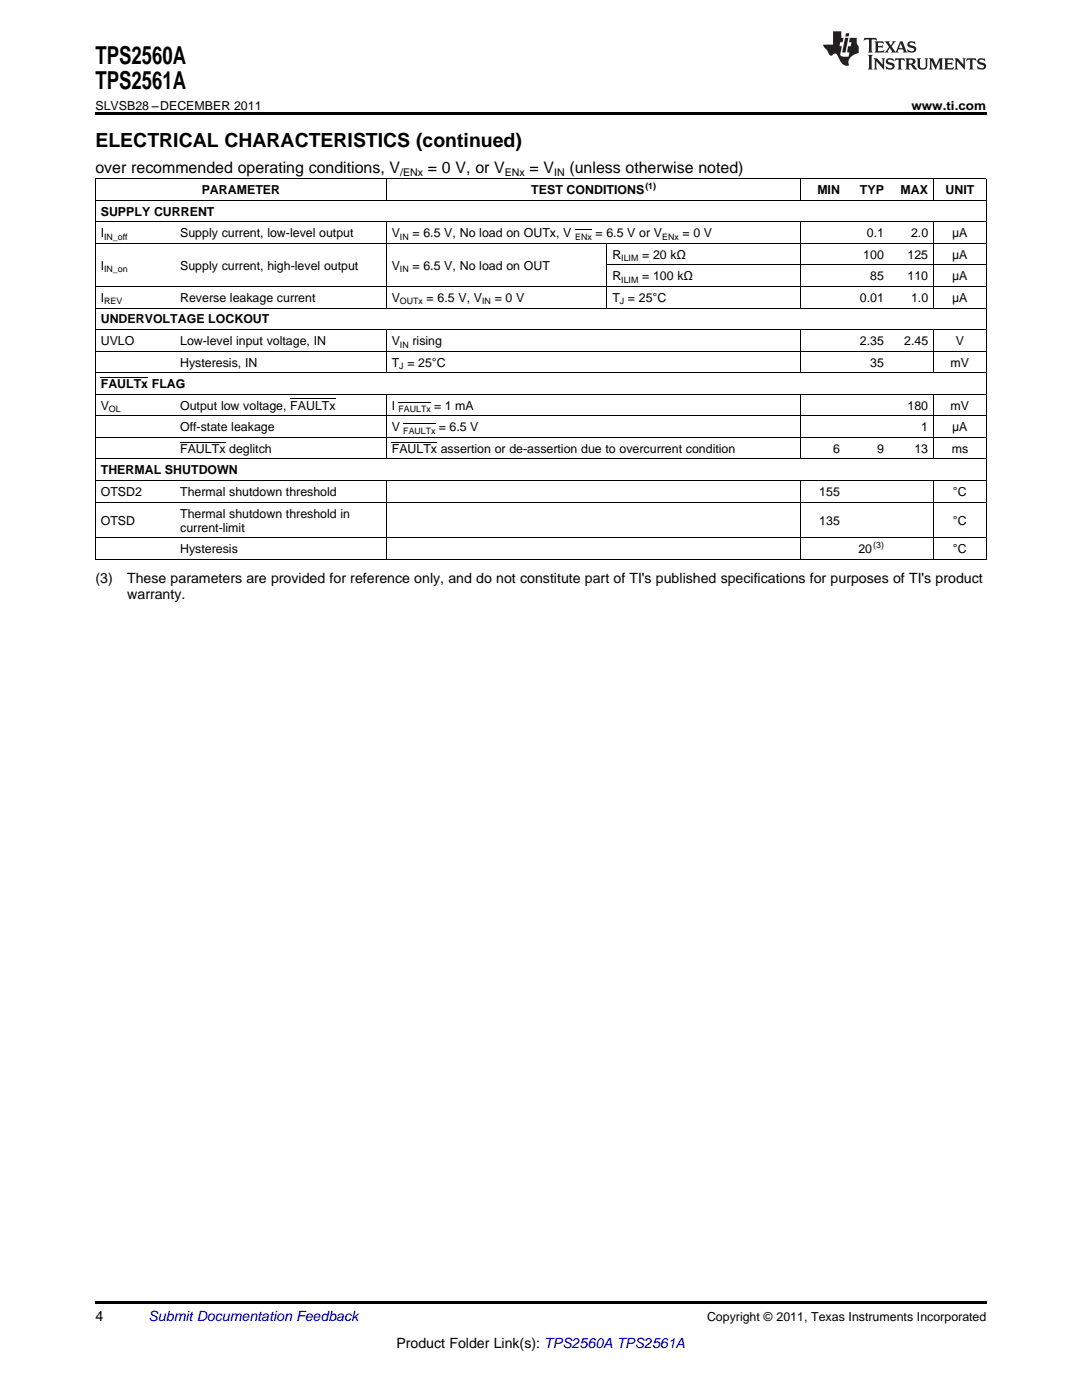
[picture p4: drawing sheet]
<svg xmlns="http://www.w3.org/2000/svg" width="216mm" height="279mm" viewBox="0 0 216 279" stroke-linecap="round" stroke-linejoin="round" font-family="sans-serif">
<defs><g id="words">
<g font-size="4.9">
<text x="19" y="12.8">TPS2560A</text>
<text x="19" y="17.8">TPS2561A</text>
</g>
<text font-size="3.9" x="19" y="29.3">ELECTRICAL CHARACTERISTICS (continued)</text>
<g font-size="3.2">
<text x="19" y="34.4">over recommended operating conditions, V</text>
<text x="85.4" y="34.4">= 0 V, or V</text>
<text x="105.7" y="34.4">= V</text>
<text x="113.6" y="34.4">(unless otherwise noted)</text>
</g>
<g font-size="2.8">
<text x="19" y="116.3">(3)</text>
<text x="25.4" y="116.3">These parameters are provided for reference only, and do not constitute part of TI's published specifications for purposes of TI's product</text>
<text x="25.4" y="119.5">warranty.</text>
<text x="19" y="263.6">4</text>
<text x="79.1" y="269">Product Folder Link(s): TPS2560A TPS2561A</text>
</g>
<text font-size="2.8" fill="#0000c8" x="29.6" y="263.6">Submit Documentation Feedback</text>
<g font-size="2.5">
<text x="19" y="21.9">SLVSB28 –DECEMBER 2011</text>
<text x="181.9" y="21.9">www.ti.com</text>
<text x="40.3" y="38.7">PARAMETER</text>
<text x="106" y="38.7">TEST CONDITIONS</text>
<text x="163.1" y="38.7">MIN</text>
<text x="171.6" y="38.7">TYP</text>
<text x="179.7" y="38.7">MAX</text>
<text x="188.7" y="38.7">UNIT</text>
<text x="20.1" y="43">SUPPLY CURRENT</text>
<text x="20.1" y="47.3">I</text>
<text x="35.9" y="47.3">Supply current, low-level output</text>
<text x="78.2" y="47.3">V</text>
<text x="82.3" y="47.3">= 6.5 V, No load on OUTx, V</text>
<text x="118.8" y="47.3">= 6.5 V or V</text>
<text x="136.2" y="47.3">= 0 V</text>
<text x="173" y="47.3">0.1</text>
<text x="181.8" y="47.3">2.0</text>
<text x="190" y="47.3">μA</text>
<text x="20.1" y="53.8">I</text>
<text x="35.9" y="53.8">Supply current, high-level output</text>
<text x="78.2" y="53.8">V</text>
<text x="82.3" y="53.8">= 6.5 V, No load on OUT</text>
<text x="122.2" y="51.6">R</text>
<text x="128.1" y="51.6">= 20 kΩ</text>
<text x="172.3" y="51.6">100</text>
<text x="181.1" y="51.6">125</text>
<text x="190" y="51.6">μA</text>
<text x="122.2" y="56">R</text>
<text x="128.1" y="56">= 100 kΩ</text>
<text x="173.6" y="56">85</text>
<text x="181.1" y="56">110</text>
<text x="190" y="56">μA</text>
<text x="20.1" y="60.3">I</text>
<text x="20.1" y="64.6">UNDERVOLTAGE LOCKOUT</text>
<text x="35.9" y="60.3">Reverse leakage current</text>
<text x="78.2" y="60.3">V</text>
<text x="85.1" y="60.3">= 6.5 V, V</text>
<text x="98.7" y="60.3">= 0 V</text>
<text x="122.2" y="60.3">T = 25°C</text>
<text x="171.6" y="60.3">0.01</text>
<text x="181.8" y="60.3">1.0</text>
<text x="190" y="60.3">μA</text>
<text x="20.1" y="68.9">UVLO</text>
<text x="35.9" y="68.9">Low-level input voltage, IN</text>
<text x="78.2" y="68.9">V</text>
<text x="82.3" y="68.9">rising</text>
<text x="171.6" y="68.9">2.35</text>
<text x="180.4" y="68.9">2.45</text>
<text x="190.7" y="68.9">V</text>
<text x="20.1" y="77.5">FAULTx FLAG</text>
<text x="35.9" y="73.2">Hysteresis, IN</text>
<text x="78.2" y="73.2">T = 25°C</text>
<text x="173.6" y="73.2">35</text>
<text x="189.7" y="73.2">mV</text>
<text x="20.1" y="81.8">V</text>
<text x="35.9" y="81.8">Output low voltage, FAULTx</text>
<text x="78.2" y="81.8">I</text>
<text x="86.6" y="81.8">= 1 mA</text>
<text x="181.1" y="81.8">180</text>
<text x="189.7" y="81.8">mV</text>
<text x="35.9" y="86.1">Off-state leakage</text>
<text x="78.2" y="86.1">V</text>
<text x="87.6" y="86.1">= 6.5 V</text>
<text x="183.8" y="86.1">1</text>
<text x="190" y="86.1">μA</text>
<text x="20.1" y="94.7">THERMAL SHUTDOWN</text>
<text x="35.9" y="90.4">FAULTx deglitch</text>
<text x="78.2" y="90.4">FAULTx assertion or de-assertion due to overcurrent condition</text>
<text x="166.2" y="90.4">6</text>
<text x="175" y="90.4">9</text>
<text x="182.5" y="90.4">13</text>
<text x="189.9" y="90.4">ms</text>
<text x="20.1" y="99">OTSD2</text>
<text x="35.9" y="99">Thermal shutdown threshold</text>
<text x="163.5" y="99">155</text>
<text x="190.1" y="99">°C</text>
<text x="20.1" y="104.7">OTSD</text>
<text x="35.9" y="103.3">Thermal shutdown threshold in</text>
<text x="35.9" y="106.1">current-limit</text>
<text x="163.5" y="104.7">135</text>
<text x="190.1" y="104.7">°C</text>
<text x="35.9" y="110.4">Hysteresis</text>
<text x="171.3" y="110.4">20</text>
<text x="190.1" y="110.4">°C</text>
<text x="141.1" y="263.6">Copyright © 2011, Texas Instruments Incorporated</text>
</g>
<g font-size="2.1">
<text x="79.8" y="35.1">/ENx</text>
<text x="100.7" y="35.1">ENx</text>
<text x="110.6" y="35.1">IN</text>
</g>
<g font-size="1.8">
<text x="128.8" y="37.7">(1)</text>
<text x="20.8" y="47.8">IN_off</text>
<text x="79.8" y="47.8">IN</text>
<text x="114.8" y="47.8">ENx</text>
<text x="132.1" y="47.8">ENx</text>
<text x="124" y="52.1">ILIM</text>
<text x="20.8" y="54.3">IN_on</text>
<text x="79.8" y="54.3">IN</text>
<text x="124" y="56.4">ILIM</text>
<text x="20.8" y="60.7">REV</text>
<text x="79.8" y="60.7">OUTx</text>
<text x="96.2" y="60.7">IN</text>
<text x="123.7" y="60.7">J</text>
<text x="79.8" y="69.4">IN</text>
<text x="79.7" y="73.7">J</text>
<text x="21.7" y="82.3">OL</text>
<text x="79.5" y="82.3">FAULTx</text>
<text x="80.5" y="86.6">FAULTx</text>
<text x="174.2" y="109.4">(3)</text>
</g>
</g></defs>
<g fill="#231f20">
<path d="M172.5 7.6l-.1 .5 .4-.2h.6v.1v2.1l-.2 .4h.9l-.2-.4v-2.1l.1-.1h.5l.5 .2-.2-.5zM174.5 8.3l.2 .3v1.5l-.2 .4h1.8l.2-.6a1.04 1.04 0 0 1-1.3 .2v-.7h.6l.3 .2v-.6l-.3 .2h-.6v-.6l.8-.1 .4 .3-.2-.5zM176.5 8.3l.9 1.1-.9 1.1h.8l-.2-.2 .4-.7 .5 .7-.2 .2h1.5l-.2-.2 .2-.4h.9l.1 .4-.2 .2h1l-.3-.3-.7-1.9h-.5l-.9 2-.8-1 .9-1h-.8l.1 .3-.4 .5-.3-.6 .1-.2zM179.7 8.6l.4 1h-.7zM181.3 8.4a.63 .63 0 0 0-.2 .7 .63 .63 0 0 0 .6 .4l.6 .2 .1 .2a.75 .75 0 0 1-.7 .4 .75 .75 0 0 1-.6-.5l.1 .7 .1-.1a1.11 1.11 0 0 0 1.5-.6 1.13 1.13 0 0 0-1.2-.8l-.1-.4a1.04 1.04 0 0 1 1.2 .2l-.2-.5-.2 .1-.4-.2zM173.2 10.9l.2 .4v2.2l-.2 .4h1l-.3-.4v-2.2l.3-.4zM174.3 11.6l.3 .4v1.5l-.3 .4h.8l-.2-.4v-1.3l1.5 1.7v-1.9l.2-.4h-.7l.2 .4v.9l-1.1-1.3zM177 11.8a.62 .62 0 0 0-.2 .7 .62 .62 0 0 0 .6 .4l.6 .1 .1 .3a.76 .76 0 0 1-.7 .3 .76 .76 0 0 1-.7-.4l.2 .7 .1-.1a1.11 1.11 0 0 0 1.5-.6 1.13 1.13 0 0 0-1.2-.8l-.1-.4a1.04 1.04 0 0 1 1.2 .2l-.2-.6-.2 .1-.5-.1zM178.7 11.6l-.2 .6a.61 .61 0 0 1 .8-.3v1.6l-.2 .4h.9l-.2-.4v-1.6a.63 .63 0 0 1 .7 .3l-.1-.6zM180.6 11.6l.3 .4v1.5l-.3 .4h1l-.2-.2-.1-.8 .6 .2a.76 .76 0 0 0 1.2 .7l-1-1a.58 .58 0 0 0 .6-.5 .58 .58 0 0 0-.5-.6zM181.4 11.9h.1a.45 .45 0 0 1 .5 .1 .45 .45 0 0 1 .1 .5l-.8 .2zM182.9 11.6l.2 .2a2.17 2.17 0 0 0 .3 1.9 .99 .99 0 0 0 1.6-.6v-1.1l.2-.4h-.7l.2 .2a1.92 1.92 0 0 1-.2 1.8 .6 .6 0 0 1-.9-.5v-1.1l.2-.4zM185.4 11.6l.2 .4v1.5l-.2 .4h.7l-.2-.4v-1.4l.8 1.8 .8-1.8v1.4l-.2 .4h.9l-.2-.4v-1.5l.2-.4h-.8l-.6 1.5-.6-1.5zM188.4 11.6l.2 .4v1.5l-.2 .4h1.8l.1-.6a1.04 1.04 0 0 1-1.2 .1v-.6h.5l.4 .2v-.6l-.4 .2h-.5v-.7h.8l.3 .3-.1-.6zM190.5 11.6l.2 .4v1.5l-.2 .4h.7l-.2-.4v-1.3l1.5 1.7v-1.9l.2-.4h-.7l.2 .4v.9l-1.1-1.3zM192.9 11.6l-.1 .6a.61 .61 0 0 1 .7-.3l.1 1.6-.3 .4h1l-.3-.4 .1-1.6a.63 .63 0 0 1 .7 .3l-.1-.6zM195.2 11.8a.62 .62 0 0 0-.2 .7 .62 .62 0 0 0 .6 .4l.6 .1 .1 .3a.76 .76 0 0 1-.7 .3 .76 .76 0 0 1-.6-.4l.1 .7 .1-.1a1.11 1.11 0 0 0 1.6-.6 1.13 1.13 0 0 0-1.3-.8l-.1-.4a1.04 1.04 0 0 1 1.2 .2l-.1-.6-.2 .1-.5-.1z"/>
<path d="M166.2 6.3v2.6h-1.9v.4l.8 .9a.91 .91 0 0 0 1 .8 .56 .56 0 0 1 .5-.3 .56 .56 0 0 1 .5 .3l.4 .8a1.53 1.53 0 0 0 1.9 1.2 1.54 1.54 0 0 1 1-2.1l.9-.3v-1.4a1.52 1.52 0 0 1-.4-1.6h-1.3l-.2 .8h.5l-.2 .8h-.5l-.1 1v.2l.4 .1-.2 .8a1.93 1.93 0 0 1-1.6-.3l.3-1.8h-.5l.2-.8h.4l.2-.8h-.4v-1.3zM168.6 7.6l-.6 2.9h.7l.6-2.9zM168.8 6.6l-.1 .7h.6l.2-.7z"/>
</g>
<path d="M19 22.5h177.8v.5h-177.8zM19 259.7h177.8v.5h-177.8z" fill="#000"/>
<g fill="none" stroke="#000" stroke-width=".2">
<path d="M19 40h177.8M19 35.6h177.8M19.1 35.7v76M77.1 35.7v4.3M159.8 35.7v4.3M186.2 35.7v4.3M196.8 35.7v76M19 57.2h177.8M19 48.6h177.8M19 44.3h177.8M77.1 44.3v17.2M114.8 45.9h3.3"/>
<path d="M121.1 48.6v12.9M121.1 52.9h75.7M159.8 44.3v17.2M186.2 44.3v17.2M19 78.7h177.8M19 74.4h177.8M19 70.1h177.8M19 65.8h177.8M19 61.5h177.8M20.1 75.3h9.5M57.9 79.6h9.1M77.1 65.8v8.6"/>
<path d="M77.1 78.7v13M159.8 65.8v8.6M159.8 78.7v13M186.2 65.8v8.6M186.2 78.7v13M19 95.9h177.8M19 91.6h177.8M19 87.3h177.8M19 83h177.8M35.9 88.2h9.1M77.1 96v15.7M78.2 88.2h9"/>
<path d="M79.5 80.3h6.5M80.5 84.6h6.4M159.8 96v15.7M186.2 96v15.7M19 111.6h177.8M19 107.3h177.8M19 100.2h177.8"/>
</g>
<use href="#words"/>
</svg>
